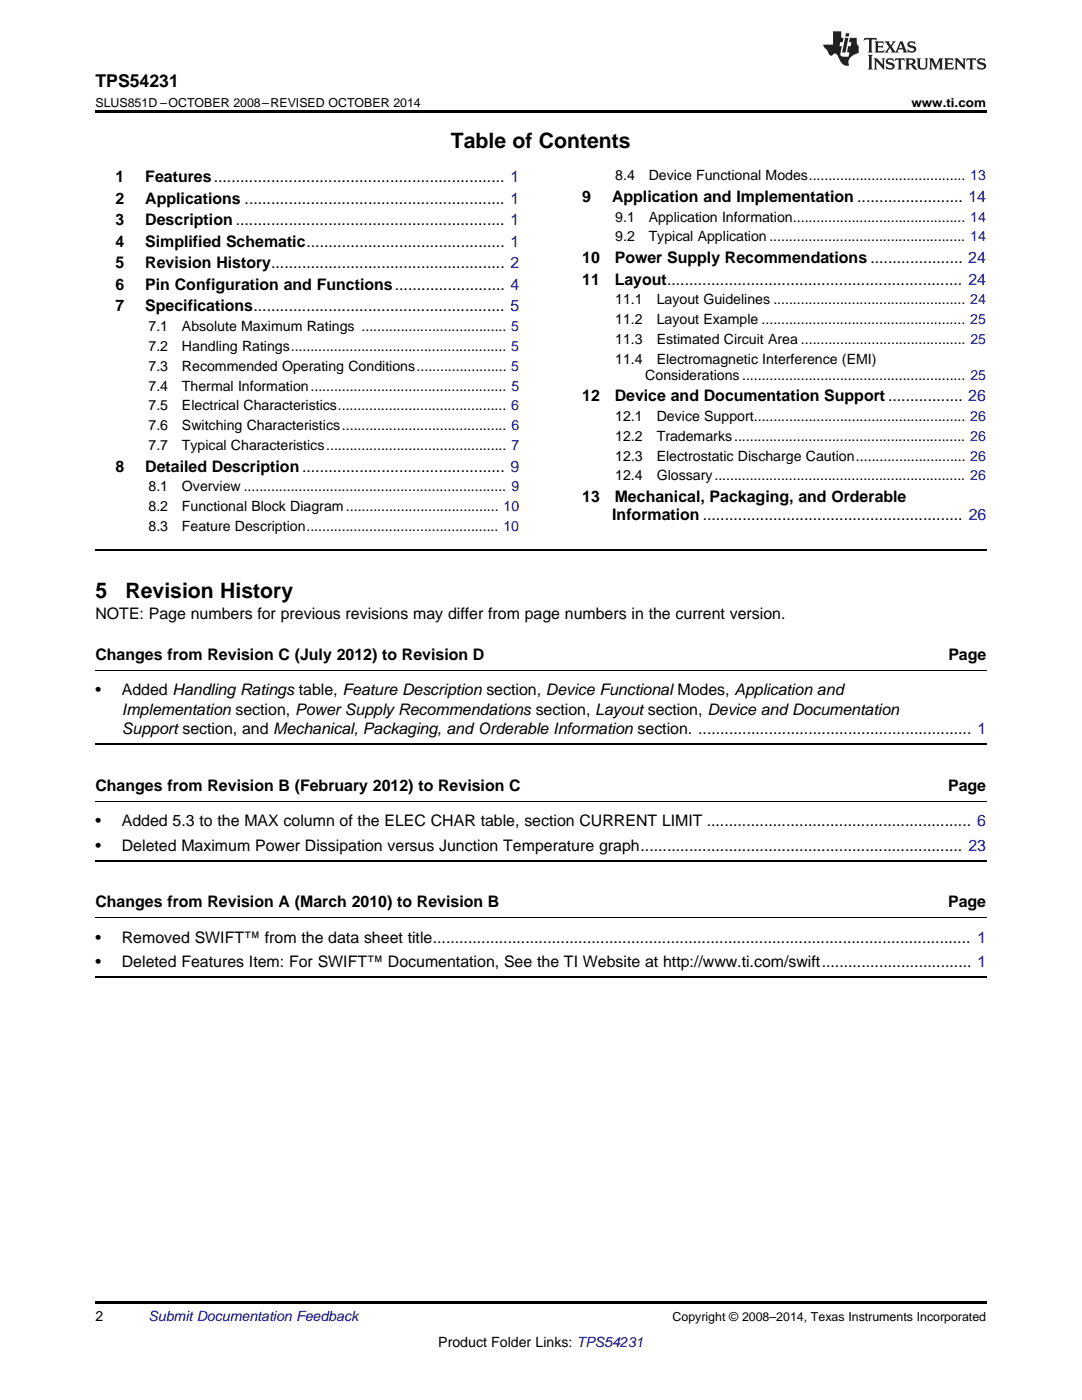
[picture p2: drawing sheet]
<svg xmlns="http://www.w3.org/2000/svg" width="216mm" height="279mm" viewBox="0 0 216 279" stroke-linecap="round" stroke-linejoin="round" font-family="sans-serif">
<defs><g id="words">
<g font-size="4.2">
<text x="90" y="29.6">Table of Contents</text>
<text x="19" y="119.3">5</text>
<text x="25" y="119.3">Revision History</text>
</g>
<text font-size="3.5" x="19" y="17.3">TPS54231</text>
<g font-size="3.2">
<text x="23" y="36.3">1</text>
<text x="23" y="40.6">2</text>
<text x="29" y="36.3">Features.................................................................. 1</text>
<text x="29" y="40.6">Applications ........................................................... 1</text>
<text x="116.2" y="40.3">9</text>
<text x="122.1" y="40.3">Application and Implementation ........................ 14</text>
<text x="23" y="44.9">3</text>
<text x="29" y="44.9">Description ............................................................. 1</text>
<text x="23" y="49.2">4</text>
<text x="23" y="53.6">5</text>
<text x="29" y="49.2">Simplified Schematic............................................. 1</text>
<text x="29" y="53.6">Revision History..................................................... 2</text>
<text x="116.2" y="52.5">10</text>
<text x="122.7" y="52.5">Power Supply Recommendations ..................... 24</text>
<text x="23" y="57.9">6</text>
<text x="29" y="57.9">Pin Configuration and Functions......................... 4</text>
<text x="116.2" y="56.8">11</text>
<text x="122.7" y="56.8">Layout................................................................... 24</text>
<text x="23" y="62.2">7</text>
<text x="29" y="62.2">Specifications......................................................... 5</text>
<text x="116.2" y="80.1">12</text>
<text x="122.7" y="80.1">Device and Documentation Support ................. 26</text>
<text x="23" y="94.1">8</text>
<text x="29" y="94.1">Detailed Description.............................................. 9</text>
<text x="116.2" y="100.2">13</text>
<text x="122.7" y="100.2">Mechanical, Packaging, and Orderable</text>
<text x="122.2" y="103.7">Information ........................................................... 26</text>
<text x="19" y="123.6">NOTE: Page numbers for previous revisions may differ from page numbers in the current version.</text>
<text x="19" y="131.7">Changes from Revision C (July 2012) to Revision D</text>
<text x="189.2" y="131.7">Page</text>
<text x="19" y="138.7">•</text>
<text x="24.3" y="138.7">Added Handling Ratings table, Feature Description section, Device Functional Modes, Application and</text>
<text x="24.3" y="142.6">Implementation section, Power Supply Recommendations section, Layout section, Device and Documentation</text>
<text x="24.3" y="146.5">Support section, and Mechanical, Packaging, and Orderable Information section. .............................................................. 1</text>
<text x="19" y="157.8">Changes from Revision B (February 2012) to Revision C</text>
<text x="189.2" y="157.8">Page</text>
<text x="19" y="164.9">•</text>
<text x="24.3" y="164.9">Added 5.3 to the MAX column of the ELEC CHAR table, section CURRENT LIMIT ............................................................ 6</text>
<text x="19" y="169.8">•</text>
<text x="24.3" y="169.8">Deleted Maximum Power Dissipation versus Junction Temperature graph......................................................................... 23</text>
<text x="19" y="181.1">Changes from Revision A (March 2010) to Revision B</text>
<text x="189.2" y="181.1">Page</text>
<text x="19" y="188.1">•</text>
<text x="24.3" y="188.1">Removed SWIFT™ from the data sheet title.......................................................................................................................... 1</text>
<text x="19" y="193.1">•</text>
<text x="24.3" y="193.1">Deleted Features Item: For SWIFT™ Documentation, See the TI Website at http://www.ti.com/swift.................................. 1</text>
</g>
<g font-size="2.8">
<text x="122.8" y="36">8.4</text>
<text x="129.4" y="36">Device Functional Modes........................................ 13</text>
<text x="122.8" y="44.2">9.1</text>
<text x="129.4" y="44.2">Application Information............................................ 14</text>
<text x="122.8" y="48.2">9.2</text>
<text x="129.4" y="48.2">Typical Application .................................................. 14</text>
<text x="122.8" y="60.7">11.1</text>
<text x="122.8" y="64.7">11.2</text>
<text x="131" y="60.7">Layout Guidelines ................................................. 24</text>
<text x="131" y="64.7">Layout Example .................................................... 25</text>
<text x="29.6" y="66.1">7.1</text>
<text x="29.6" y="70.1">7.2</text>
<text x="36.3" y="66.1">Absolute Maximum Ratings ..................................... 5</text>
<text x="36.3" y="70.1">Handling Ratings....................................................... 5</text>
<text x="122.8" y="68.7">11.3</text>
<text x="131" y="68.7">Estimated Circuit Area .......................................... 25</text>
<text x="29.6" y="74">7.3</text>
<text x="29.6" y="78">7.4</text>
<text x="36.3" y="74">Recommended Operating Conditions....................... 5</text>
<text x="36.3" y="78">Thermal Information.................................................. 5</text>
<text x="122.8" y="72.6">11.4</text>
<text x="128.8" y="75.8">Considerations ......................................................... 25</text>
<text x="131" y="72.6">Electromagnetic Interference (EMI)</text>
<text x="29.6" y="81.9">7.5</text>
<text x="36.3" y="81.9">Electrical Characteristics........................................... 6</text>
<text x="29.6" y="85.9">7.6</text>
<text x="29.6" y="89.8">7.7</text>
<text x="36.3" y="85.9">Switching Characteristics.......................................... 6</text>
<text x="36.3" y="89.8">Typical Characteristics.............................................. 7</text>
<text x="122.8" y="84">12.1</text>
<text x="122.8" y="88">12.2</text>
<text x="131" y="84">Device Support...................................................... 26</text>
<text x="131" y="88">Trademarks........................................................... 26</text>
<text x="122.8" y="91.9">12.3</text>
<text x="122.8" y="95.9">12.4</text>
<text x="131" y="91.9">Electrostatic Discharge Caution............................ 26</text>
<text x="131" y="95.9">Glossary................................................................ 26</text>
<text x="29.6" y="98.1">8.1</text>
<text x="36.3" y="98.1">Overview ................................................................... 9</text>
<text x="29.6" y="102">8.2</text>
<text x="29.6" y="106">8.3</text>
<text x="36.3" y="102">Functional Block Diagram....................................... 10</text>
<text x="36.3" y="106">Feature Description................................................. 10</text>
<text x="19" y="263.6">2</text>
<text x="87.5" y="268.9">Product Folder Links: TPS54231</text>
</g>
<text font-size="2.8" fill="#0000c8" x="29.6" y="263.6">Submit Documentation Feedback</text>
<g font-size="2.5">
<text x="19" y="21.4">SLUS851D –OCTOBER 2008–REVISED OCTOBER 2014</text>
<text x="181.9" y="21.4">www.ti.com</text>
<text x="134.2" y="263.6">Copyright © 2008–2014, Texas Instruments Incorporated</text>
</g>
</g></defs>
<path d="M19 22h177.8v.5h-177.8zM19 259.7h177.8v.5h-177.8z" fill="#000"/>
<path d="M19 109.7h177.8M19 148.4h177.8M19 171.7h177.8M19 195h177.8" fill="none" stroke="#000" stroke-width=".35"/>
<path d="M19 133.8h177.8M19 159.9h177.8M19 183.1h177.8" fill="none" stroke="#000" stroke-width=".2"/>
<g fill="#231f20">
<path d="M172.5 7.6l-.1 .5 .4-.2h.6v.1v2.1l-.2 .4h.9l-.2-.4v-2.1l.1-.1h.5l.5 .2-.2-.5zM174.5 8.3l.2 .3v1.5l-.2 .4h1.8l.2-.6a1.04 1.04 0 0 1-1.3 .2v-.7h.6l.3 .2v-.6l-.3 .2h-.6v-.6l.8-.1 .4 .3-.2-.5zM176.5 8.3l.9 1.1-.9 1.1h.8l-.2-.2 .4-.7 .5 .7-.2 .2h1.5l-.2-.2 .2-.4h.9l.1 .4-.2 .2h1l-.3-.3-.7-1.9h-.5l-.9 2-.8-1 .9-1h-.8l.1 .3-.4 .5-.3-.6 .1-.2zM179.7 8.6l.4 1h-.7zM181.3 8.4a.63 .63 0 0 0-.2 .7 .63 .63 0 0 0 .6 .4l.6 .2 .1 .2a.75 .75 0 0 1-.7 .4 .75 .75 0 0 1-.6-.5l.1 .7 .1-.1a1.11 1.11 0 0 0 1.5-.6 1.13 1.13 0 0 0-1.2-.8l-.1-.4a1.04 1.04 0 0 1 1.2 .2l-.2-.5-.2 .1-.4-.2zM173.2 10.9l.2 .4v2.2l-.2 .4h1l-.3-.4v-2.2l.3-.4zM174.3 11.6l.3 .4v1.5l-.3 .4h.8l-.2-.4v-1.3l1.5 1.7v-1.9l.2-.4h-.7l.2 .4v.9l-1.1-1.3zM177 11.8a.62 .62 0 0 0-.2 .7 .62 .62 0 0 0 .6 .4l.6 .1 .1 .3a.76 .76 0 0 1-.7 .3 .76 .76 0 0 1-.7-.4l.2 .7 .1-.1a1.11 1.11 0 0 0 1.5-.6 1.13 1.13 0 0 0-1.2-.8l-.1-.4a1.04 1.04 0 0 1 1.2 .2l-.2-.6-.2 .1-.5-.1zM178.7 11.6l-.2 .6a.61 .61 0 0 1 .8-.3v1.6l-.2 .4h.9l-.2-.4v-1.6a.63 .63 0 0 1 .7 .3l-.1-.6zM180.6 11.6l.3 .4v1.5l-.3 .4h1l-.2-.2-.1-.8 .6 .2a.76 .76 0 0 0 1.2 .7l-1-1a.58 .58 0 0 0 .6-.5 .58 .58 0 0 0-.5-.6zM181.4 11.9h.1a.45 .45 0 0 1 .5 .1 .45 .45 0 0 1 .1 .5l-.8 .2zM182.9 11.6l.2 .2a2.17 2.17 0 0 0 .3 1.9 .99 .99 0 0 0 1.6-.6v-1.1l.2-.4h-.7l.2 .2a1.92 1.92 0 0 1-.2 1.8 .6 .6 0 0 1-.9-.5v-1.1l.2-.4zM185.4 11.6l.2 .4v1.5l-.2 .4h.7l-.2-.4v-1.4l.8 1.8 .8-1.8v1.4l-.2 .4h.9l-.2-.4v-1.5l.2-.4h-.8l-.6 1.5-.6-1.5zM188.4 11.6l.2 .4v1.5l-.2 .4h1.8l.1-.6a1.04 1.04 0 0 1-1.2 .1v-.6h.5l.4 .2v-.6l-.4 .2h-.5v-.7h.8l.3 .3-.1-.6zM190.5 11.6l.2 .4v1.5l-.2 .4h.7l-.2-.4v-1.3l1.5 1.7v-1.9l.2-.4h-.7l.2 .4v.9l-1.1-1.3zM192.9 11.6l-.1 .6a.61 .61 0 0 1 .7-.3l.1 1.6-.3 .4h1l-.3-.4 .1-1.6a.63 .63 0 0 1 .7 .3l-.1-.6zM195.2 11.8a.62 .62 0 0 0-.2 .7 .62 .62 0 0 0 .6 .4l.6 .1 .1 .3a.76 .76 0 0 1-.7 .3 .76 .76 0 0 1-.6-.4l.1 .7 .1-.1a1.11 1.11 0 0 0 1.6-.6 1.13 1.13 0 0 0-1.3-.8l-.1-.4a1.04 1.04 0 0 1 1.2 .2l-.1-.6-.2 .1-.5-.1z"/>
<path d="M166.2 6.3v2.6h-1.9v.4l.8 .9a.91 .91 0 0 0 1 .8 .56 .56 0 0 1 .5-.3 .56 .56 0 0 1 .5 .3l.4 .8a1.53 1.53 0 0 0 1.9 1.2 1.54 1.54 0 0 1 1-2.1l.9-.3v-1.4a1.52 1.52 0 0 1-.4-1.6h-1.3l-.2 .8h.5l-.2 .8h-.5l-.1 1v.2l.4 .1-.2 .8a1.93 1.93 0 0 1-1.6-.3l.3-1.8h-.5l.2-.8h.4l.2-.8h-.4v-1.3zM168.6 7.6l-.6 2.9h.7l.6-2.9zM168.8 6.6l-.1 .7h.6l.2-.7z"/>
</g>
<use href="#words"/>
</svg>
